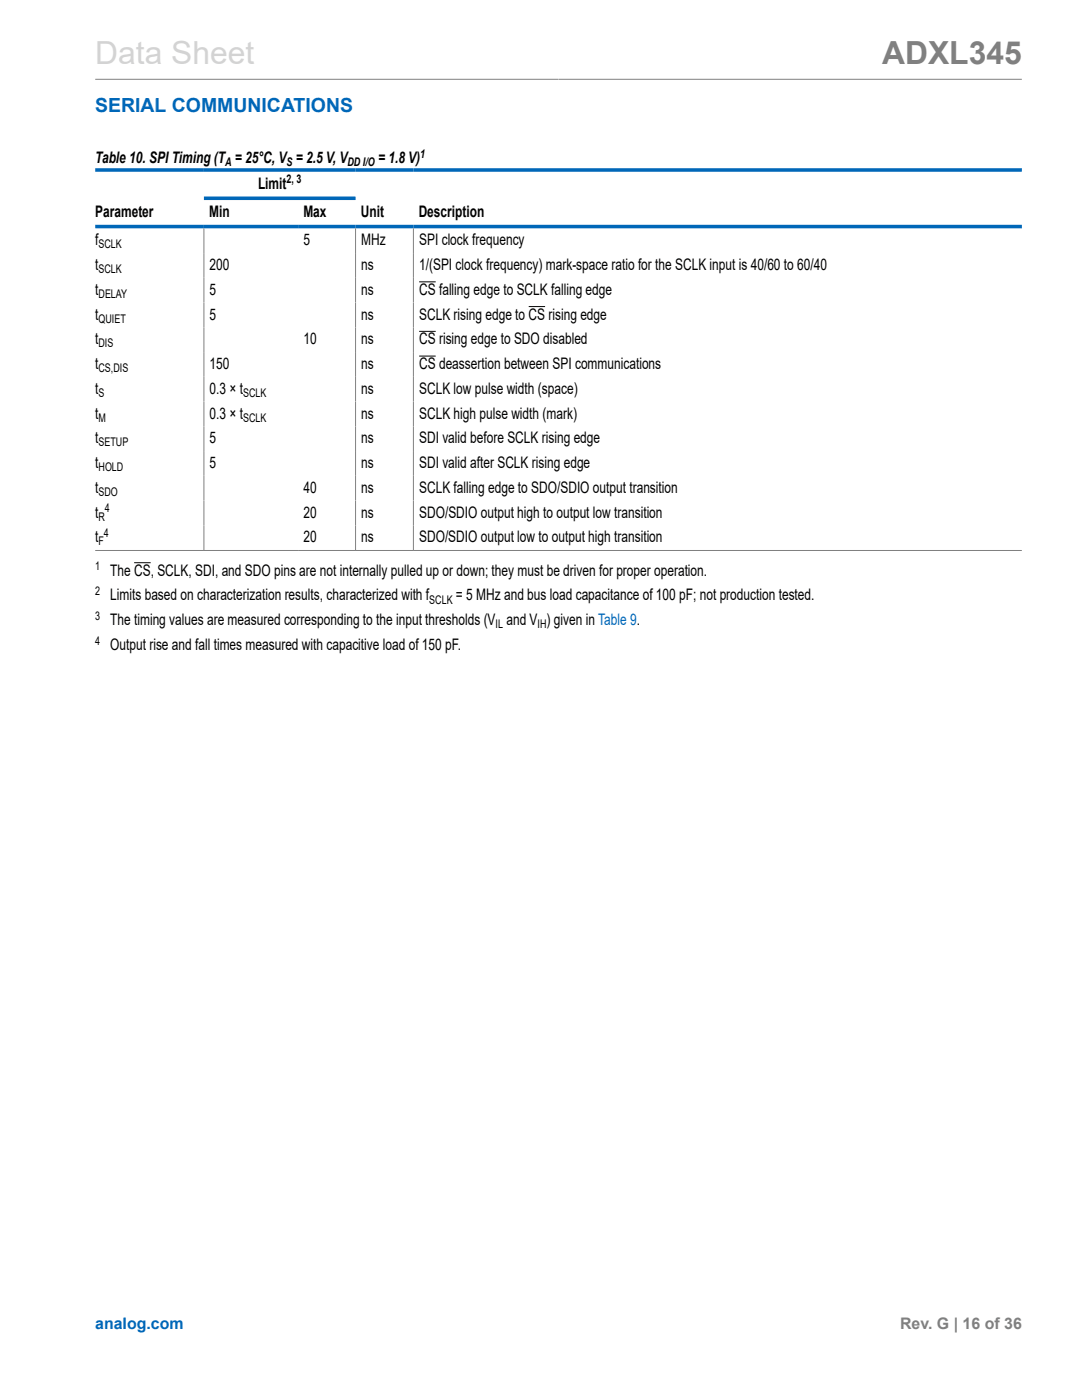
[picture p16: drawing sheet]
<svg xmlns="http://www.w3.org/2000/svg" width="216mm" height="279mm" viewBox="0 0 216 279" stroke-linecap="round" stroke-linejoin="round" font-family="sans-serif">
<defs><g id="words">
<text font-size="6.3" fill="#d3d3d3" x="19" y="12.7">Data Sheet</text>
<text font-size="6.3" fill="#808080" x="176" y="12.7">ADXL345</text>
<text font-size="3.9" fill="#0067b8" x="19" y="22.3">SERIAL COMMUNICATIONS</text>
<g font-size="3.2">
<text x="19" y="32.6">Table 10. SPI Timing (T = 25°C, V = 2.5 V, V</text>
<text x="75.4" y="32.6">= 1.8 V)</text>
<text x="51.5" y="37.7">Limit</text>
<text x="19" y="43.3">Parameter</text>
<text x="41.7" y="43.3">Min</text>
<text x="60.5" y="43.3">Max</text>
<text x="72" y="43.3">Unit</text>
<text x="83.5" y="43.3">Description</text>
<text x="19" y="53.9">t</text>
<text x="19" y="49">f</text>
<text x="41.8" y="53.9">200</text>
<text x="60.5" y="49">5</text>
<text x="72.1" y="53.9">ns</text>
<text x="72.1" y="49">MHz</text>
<text x="83.6" y="53.9">1/(SPI clock frequency) mark-space ratio for the SCLK input is 40/60 to 60/40</text>
<text x="83.6" y="49">SPI clock frequency</text>
<text x="19" y="58.8">t</text>
<text x="41.8" y="58.8">5</text>
<text x="72.1" y="58.8">ns</text>
<text x="83.6" y="58.8">CS falling edge to SCLK falling edge</text>
<text x="19" y="63.8">t</text>
<text x="41.8" y="63.8">5</text>
<text x="72.1" y="63.8">ns</text>
<text x="83.6" y="63.8">SCLK rising edge to CS rising edge</text>
<text x="19" y="68.7">t</text>
<text x="60.5" y="68.7">10</text>
<text x="72.1" y="68.7">ns</text>
<text x="83.6" y="68.7">CS rising edge to SDO disabled</text>
<text x="19" y="73.6">t</text>
<text x="41.8" y="73.6">150</text>
<text x="72.1" y="73.6">ns</text>
<text x="83.6" y="73.6">CS deassertion between SPI communications</text>
<text x="19" y="78.6">t</text>
<text x="19" y="83.5">t</text>
<text x="41.8" y="83.5">0.3 × t</text>
<text x="41.8" y="78.6">0.3 × t</text>
<text x="72.1" y="83.5">ns</text>
<text x="72.1" y="78.6">ns</text>
<text x="83.6" y="83.5">SCLK high pulse width (mark)</text>
<text x="83.6" y="78.6">SCLK low pulse width (space)</text>
<text x="19" y="88.5">t</text>
<text x="41.8" y="88.5">5</text>
<text x="72.1" y="88.5">ns</text>
<text x="83.6" y="88.5">SDI valid before SCLK rising edge</text>
<text x="19" y="93.4">t</text>
<text x="41.8" y="93.4">5</text>
<text x="72.1" y="93.4">ns</text>
<text x="83.6" y="93.4">SDI valid after SCLK rising edge</text>
<text x="19" y="98.3">t</text>
<text x="60.5" y="98.3">40</text>
<text x="72.1" y="98.3">ns</text>
<text x="83.6" y="98.3">SCLK falling edge to SDO/SDIO output transition</text>
<text x="19" y="103.3">t</text>
<text x="60.5" y="103.3">20</text>
<text x="72.1" y="103.3">ns</text>
<text x="83.6" y="103.3">SDO/SDIO output high to output low transition</text>
<text x="19" y="108.2">t</text>
<text x="60.5" y="108.2">20</text>
<text x="72.1" y="108.2">ns</text>
<text x="83.6" y="108.2">SDO/SDIO output low to output high transition</text>
<text x="22" y="119.8">Limits based on characterization results, characterized with f</text>
<text x="22" y="114.9">The CS, SCLK, SDI, and SDO pins are not internally pulled up or down; they must be driven for proper operation.</text>
<text x="91" y="119.8">= 5 MHz and bus load capacitance of 100 pF; not production tested.</text>
<text x="22" y="124.8">The timing values are measured corresponding to the input thresholds (V and V ) given in Table 9.</text>
<text x="22" y="129.7">Output rise and fall times measured with capacitive load of 150 pF.</text>
</g>
<text font-size="3.2" fill="#0067b8" x="19" y="265.3">analog.com</text>
<text font-size="3.2" fill="#808080" x="179.6" y="265.3">Rev. G | 16 of 36</text>
<g font-size="2.4">
<text x="44.9" y="33.2">A</text>
<text x="57.2" y="33.2">S</text>
<text x="69.3" y="33.2">DD I/O</text>
<text x="83.9" y="31.5">1</text>
<text x="57.2" y="36.6">2, 3</text>
<text x="19.7" y="49.6">SCLK</text>
<text x="19.7" y="54.5">SCLK</text>
<text x="19.7" y="59.5">DELAY</text>
<text x="19.7" y="64.4">QUIET</text>
<text x="19.7" y="69.3">DIS</text>
<text x="19.7" y="74.3">CS,DIS</text>
<text x="19.7" y="79.2">S</text>
<text x="48.5" y="79.2">SCLK</text>
<text x="19.7" y="84.2">M</text>
<text x="19.7" y="89.1">SETUP</text>
<text x="48.5" y="84.2">SCLK</text>
<text x="19.7" y="94">HOLD</text>
<text x="19.7" y="99">SDO</text>
<text x="19.7" y="103.9">R</text>
<text x="20.8" y="107.2">4</text>
<text x="21" y="102.2">4</text>
<text x="19" y="113.8">1</text>
<text x="19.7" y="108.9">F</text>
<text x="19" y="118.8">2</text>
<text x="19" y="123.7">3</text>
<text x="85.7" y="120.5">SCLK</text>
<text x="98.9" y="125.4">IL</text>
<text x="107.3" y="125.4">IH</text>
<text x="19" y="128.6">4</text>
</g>
</g></defs>
<path d="M19 15.8h184.9M40.7 45.6v64.4M70.9 45.6v64.4M82.5 45.6v64.4M19 109.9h184.9" fill="none" stroke="#808080" stroke-width=".2"/>
<path d="M83.6 56.2h3.3M83.6 66.1h3.3M83.6 71.1h3.3M105.5 61.2h3.3M26.8 112.3h3.3" fill="none" stroke="#000" stroke-width=".2"/>
<path d="M19 33.9h184.9M40.7 39.6h30.2M19 45.2h184.9" fill="none" stroke="#0067b8" stroke-width=".71"/>
<use href="#words"/>
</svg>
